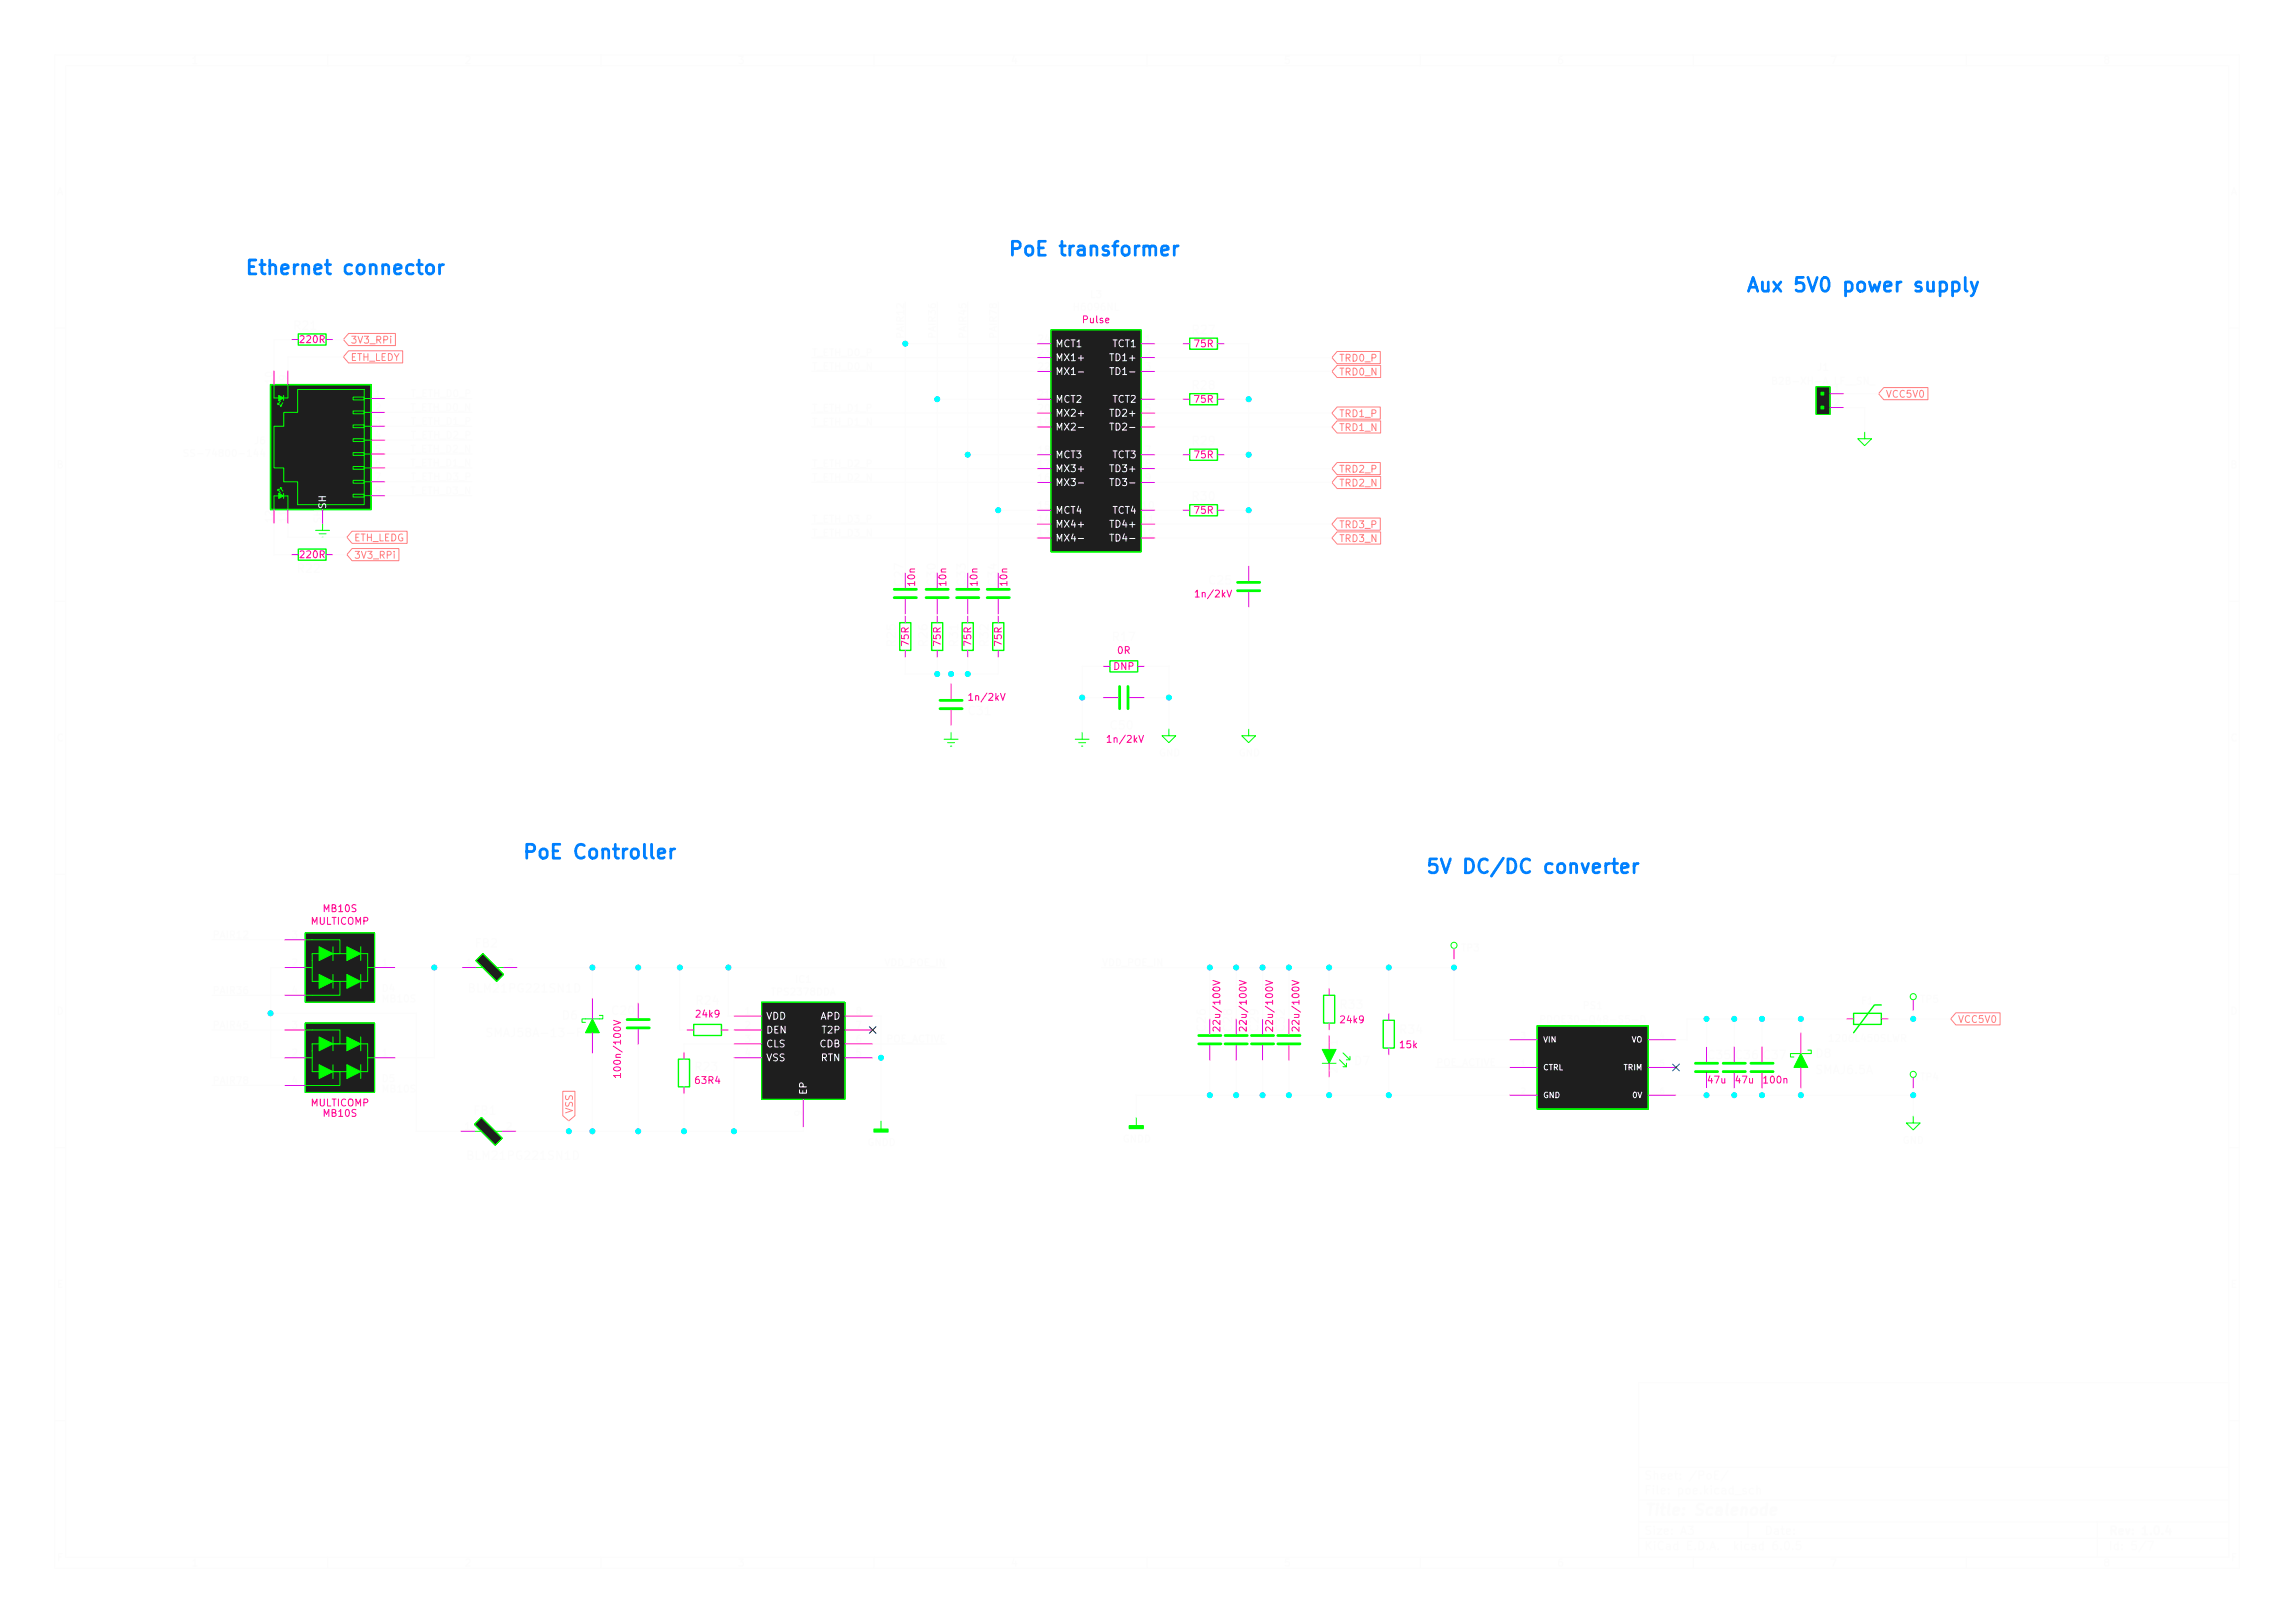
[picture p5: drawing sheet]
<svg xmlns="http://www.w3.org/2000/svg" width="420mm" height="297mm" viewBox="0 0 420 297" stroke-linecap="round" stroke-linejoin="round" font-family="sans-serif">
<defs><g id="words">
<g font-size="3.5" fill="#0080ff">
<text x="184.4" y="46.8">PoE transformer</text>
<text x="44.7" y="50.3">Ethernet connector</text>
<text x="319.5" y="53.4">Aux 5V0 power supply</text>
<text x="95.5" y="157.2">PoE Controller</text>
<text x="260.9" y="159.9">5V DC/DC converter</text>
</g>
<g font-size="2.1" fill="#fcfcfc">
<text x="165.4" y="107.1" transform="rotate(-90 165.4 107.1)">C27</text>
<text x="171.3" y="107.1" transform="rotate(-90 171.3 107.1)">C30</text>
<text x="182.5" y="107.1" transform="rotate(-90 182.5 107.1)">C34</text>
</g>
<g font-size="1.8" fill="#ff0084">
<text x="198.3" y="59.1">Pulse</text>
<text x="55" y="62.8">220R</text>
<text x="218.7" y="63.5">75R</text>
<text x="218.7" y="73.7">75R</text>
<text x="218.7" y="83.9">75R</text>
<text x="218.7" y="94">75R</text>
<text x="55" y="102.1">220R</text>
<text x="167.5" y="107.1" transform="rotate(-90 167.5 107.1)">10n</text>
<text x="173.2" y="107.1" transform="rotate(-90 173.2 107.1)">10n</text>
<text x="178.9" y="107.1" transform="rotate(-90 178.9 107.1)">10n</text>
<text x="184.4" y="107.1" transform="rotate(-90 184.4 107.1)">10n</text>
<text x="219.2" y="109.3">1n/2kV</text>
<text x="166.4" y="118.1" transform="rotate(-90 166.4 118.1)">75R</text>
<text x="172.2" y="118.1" transform="rotate(-90 172.2 118.1)">75R</text>
<text x="177.8" y="118.1" transform="rotate(-90 177.8 118.1)">75R</text>
<text x="183.4" y="118.1" transform="rotate(-90 183.4 118.1)">75R</text>
<text x="204.6" y="119.7">0R</text>
<text x="203.9" y="122.6">DNP</text>
<text x="177.8" y="128.2">1n/2kV</text>
<text x="203.1" y="135.9">1n/2kV</text>
<text x="59.3" y="166.9">MB10S</text>
<text x="56.9" y="169.2">MULTICOMP</text>
<text x="127.6" y="186.2">24k9</text>
<text x="223.4" y="188" transform="rotate(-90 223.4 188)">22u/100V</text>
<text x="228.2" y="188" transform="rotate(-90 228.2 188)">22u/100V</text>
<text x="233" y="188" transform="rotate(-90 233 188)">22u/100V</text>
<text x="237.9" y="188" transform="rotate(-90 237.9 188)">22u/100V</text>
<text x="245.6" y="187.3">24k9</text>
<text x="256.4" y="191.8">15k</text>
<text x="113.7" y="196.4" transform="rotate(-90 113.7 196.4)">100n/100V</text>
<text x="56.9" y="202.5">MULTICOMP</text>
<text x="127.4" y="198.4">63R4</text>
<text x="312.8" y="198.3">47u</text>
<text x="317.8" y="198.3">47u</text>
<text x="323" y="198.3">100n</text>
<text x="59.3" y="204.4">MB10S</text>
</g>
<g font-size="1.8" fill="#ff8080">
<text x="64.1" y="62.9">3V3_RPi</text>
<text x="64.1" y="66">ETH_LEDY</text>
<text x="245.1" y="68.7">TRD0_N</text>
<text x="245.1" y="66.2">TRD0_P</text>
<text x="245.1" y="76.3">TRD1_P</text>
<text x="345.2" y="72.8">VCC5V0</text>
<text x="245.1" y="78.9">TRD1_N</text>
<text x="245.1" y="86.5">TRD2_P</text>
<text x="245.1" y="89">TRD2_N</text>
<text x="64.8" y="99.1">ETH_LEDG</text>
<text x="245.1" y="99.2">TRD3_N</text>
<text x="245.1" y="96.6">TRD3_P</text>
<text x="64.8" y="102.2">3V3_RPi</text>
<text x="358.4" y="187.2">VCC5V0</text>
<text x="104.9" y="203.9" transform="rotate(-90 104.9 203.9)">VSS</text>
</g>
<g font-size="1.8" fill="#fcfcfc">
<text x="190.2" y="65.2">23</text>
<text x="190.2" y="62.6">24</text>
<text x="193.2" y="63.5">MCT1</text>
<text x="203.7" y="63.5">TCT1</text>
<text x="209.7" y="62.6">1</text>
<text x="209.7" y="65.2">2</text>
<text x="49.9" y="70.1" transform="rotate(-90 49.9 70.1)">10</text>
<text x="52.5" y="69.6" transform="rotate(-90 52.5 69.6)">9</text>
<text x="193.2" y="68.6">MX1-</text>
<text x="193.2" y="66.1">MX1+</text>
<text x="203.8" y="66.1">TD1+</text>
<text x="204.2" y="68.6">TD1-</text>
<text x="209.7" y="67.7">3</text>
<text x="325.3" y="70.4">B2B-XH-A_LF__SN_</text>
<text x="335.8" y="71.8">1</text>
<text x="68.7" y="77.8">3</text>
<text x="190.2" y="77.9">19</text>
<text x="190.2" y="75.3">20</text>
<text x="190.2" y="72.8">21</text>
<text x="193.2" y="76.2">MX2+</text>
<text x="193.2" y="73.7">MCT2</text>
<text x="203.7" y="73.7">TCT2</text>
<text x="203.8" y="76.2">TD2+</text>
<text x="209.7" y="72.8">4</text>
<text x="209.7" y="75.3">5</text>
<text x="209.7" y="77.9">6</text>
<text x="335.8" y="74.3">2</text>
<text x="68.7" y="80.3">4</text>
<text x="68.7" y="82.8">5</text>
<text x="190.2" y="83">18</text>
<text x="193.2" y="83.9">MCT3</text>
<text x="193.2" y="78.8">MX2-</text>
<text x="203.7" y="83.9">TCT3</text>
<text x="204.2" y="78.8">TD2-</text>
<text x="209.7" y="83">7</text>
<text x="68.7" y="85.4">6</text>
<text x="68.7" y="87.9">7</text>
<text x="190.2" y="88">16</text>
<text x="190.2" y="85.5">17</text>
<text x="193.2" y="88.9">MX3-</text>
<text x="193.2" y="86.4">MX3+</text>
<text x="203.8" y="86.4">TD3+</text>
<text x="204.2" y="88.9">TD3-</text>
<text x="209.7" y="85.5">8</text>
<text x="209.7" y="88">9</text>
<text x="49.9" y="95.5" transform="rotate(-90 49.9 95.5)">12</text>
<text x="52.5" y="95.5" transform="rotate(-90 52.5 95.5)">11</text>
<text x="58.8" y="95.8" transform="rotate(-90 58.8 95.8)">SH</text>
<text x="59.7" y="93.2" transform="rotate(-90 59.7 93.2)">SH</text>
<text x="68.7" y="90.5">8</text>
<text x="190.2" y="95.7">14</text>
<text x="190.2" y="93.1">15</text>
<text x="193.2" y="94">MCT4</text>
<text x="203.7" y="94">TCT4</text>
<text x="209.2" y="93.1">10</text>
<text x="209.2" y="95.7">11</text>
<text x="190.2" y="98.2">13</text>
<text x="193.2" y="99.1">MX4-</text>
<text x="193.2" y="96.6">MX4+</text>
<text x="203.8" y="96.6">TD4+</text>
<text x="204.2" y="99.1">TD4-</text>
<text x="209.2" y="98.2">12</text>
<text x="53.5" y="171.7">3</text>
<text x="53.5" y="181.9">4</text>
<text x="136.4" y="185.7">1</text>
<text x="156.7" y="185.7">8</text>
<text x="53.5" y="188.3">3</text>
<text x="136.4" y="188.3">2</text>
<text x="136.4" y="190.8">3</text>
<text x="140.2" y="186.6">VDD</text>
<text x="140.2" y="189.1">DEN</text>
<text x="140.2" y="191.7">CLS</text>
<text x="150.1" y="191.7">CDB</text>
<text x="150.2" y="186.6">APD</text>
<text x="150.7" y="189.1">T2P</text>
<text x="156.7" y="190.8">6</text>
<text x="156.7" y="188.3">7</text>
<text x="244.9" y="191.3" transform="rotate(-90 244.9 191.3)">1</text>
<text x="335.3" y="190.7">1206L450SLWR</text>
<text x="53.5" y="193.3">2</text>
<text x="70" y="193.3">1</text>
<text x="136.4" y="193.3">4</text>
<text x="140.2" y="194.2">VSS</text>
<text x="150.3" y="194.2">RTN</text>
<text x="156.7" y="193.3">5</text>
<text x="244.9" y="196.4" transform="rotate(-90 244.9 196.4)">2</text>
<text x="147.7" y="200.4" transform="rotate(-90 147.7 200.4)">EP</text>
<text x="85.1" y="206.8">1</text>
<text x="92.7" y="206.8">2</text>
<text x="146.8" y="204.2" transform="rotate(-90 146.8 204.2)">9</text>
</g>
<g font-size="1.4" fill="#fcfcfc">
<text x="278.5" y="190">3</text>
<text x="282.4" y="190.8">VIN</text>
<text x="298.7" y="190.8">VO</text>
<text x="282.4" y="195.9">CTRL</text>
<text x="297.3" y="195.9">TRIM</text>
<text x="278.5" y="200.2">2</text>
<text x="282.4" y="201">GND</text>
<text x="299" y="201">0V</text>
<text x="303.9" y="200.2">6</text>
</g>
</g></defs>
<g fill="none" stroke="#fcfcfc" stroke-width=".18">
<path d="M10 10h400v277h-400zM12 12h396v273h-396zM35.3 10.7l.4-.4v1.3M35.3 11.6h.8M60 10v2M85.3 10.4l.5-.1 .3 .4-.8 .9h.8M110 10v2M135.3 10.3h.8l-.5 .5 .4 .1v.6l-.2 .1-.5-.1M160 10v2M185.6 10.3l-.3 .9h.8M185.9 10.8v.8M210 10v2"/>
<path d="M236 10.3h-.6l-.1 .6 .2-.1 .4 .1 .2 .2-.1 .4-.2 .1-.5-.1M260 10v2M285.9 10.3l-.3 .1a.87 .87 0 0 0 0 1.2l.4-.1 .1-.4-.3-.3h-.2l-.3 .3M310 10v2M335.3 10.3h.8l-.5 1.3M360 10v2M385.6 10.9l-.3-.3 .1-.2 .2-.1 .3 .1 .2 .2-.1 .2-.6 .1-.1 .2v.3l.3 .2h.3l.2-.2v-.3l-.3-.2M10.6 35.6l.4-1.3 .4 1.3M10.7 35.3h.6M408.6 35.6l.4-1.3 .4 1.3M408.7 35.3h.6M54 59.6l.8-.1 .1-.2-.1-.4-.2-.1h-.6v1.5"/>
<path d="M54.4 59.6l.5 .7M55.5 58.9l.6-.1 .2 .1 .1 .3-1 1.1h1M56.9 59.2l.5-.4v1.5M164.1 59.3h1.3M164.8 58.7l-.1-.6-.1-.1-.3 .1-.2 .6h1.3M165.1 59.9v.6M165.4 59.8l-1.3 .4 1.3 .4M165.4 57.2h-1.3l.4 .3M165.4 55.6v.8l-.9-.8-.4 .2 .2 .5M165.4 58l-.6 .4M165.4 56.8v.7M165.7 55.3v49.5"/>
<path d="M170 57.6v-.8l.5 .4 .1-.3h.5l.2 .2-.2 .5M170 55.7v.4a.86 .86 0 0 0 1.3 0l-.2-.4-.4-.1-.2 .2v.3l.2 .2M170 59.3h1.3M170.7 58.7l-.1-.6-.2-.1-.3 .1-.1 .6h1.3M170.9 59.9v.6M171.3 59.8l-1.3 .4 1.3 .4M171.3 58l-.6 .4M171.6 55.3v49.5M175.6 55.7v.6h.6l-.1-.2v-.4l.2-.1 .4 .1 .1 .1-.1 .5M175.6 59.3h1.2M176 56.9h.8M176.2 58.7v-.6l-.2-.1-.3 .1-.1 .6h1.2"/>
<path d="M176.4 56.7v.8l-.9-.3M176.5 59.9v.6M176.8 59.8l-1.2 .4 1.2 .4M176.8 58l-.6 .4M177.2 55.3v49.5M181.2 59.3h1.2M181.7 55.8l.2-.2 .4 .1 .1 .1-.1 .5h-.4l-.1-.1-.2-.5h-.4v.4l.1 .2h.2l.2-.2M181.8 58.7v-.6l-.2-.1-.3 .1-.1 .6h1.2M182.1 59.9v.6M182.4 59.8l-1.2 .4 1.2 .4M182.4 57.3l-1.2-.6v.9M182.4 58l-.6 .4"/>
<path d="M182.8 55.3v49.5M196.7 55.5v1.3M196.7 56.1h.7M197.4 55.5v1.3M198.6 55.5l-.4 .1a.86 .86 0 0 0 0 1.2l.4-.2 .1-.4-.2-.2h-.4l-.1 .2M199.3 55.6l.2-.1a.68 .68 0 0 1 .4 .6 .68 .68 0 0 1-.4 .7l-.3-.5zM199.8 53.2v1.3h.6M200.8 53.2h.7l-.4 .5 .4 .1v.5l-.2 .2-.5-.2M201.1 56l-.2 .3-.4-.1-.1-.2v-.3l.2-.2h.3l.2 .2a.84 .84 0 0 1-.3 1.1h-.3M202.2 55.5l-.4 .1a.85 .85 0 0 0 0 1.2l.5-.2v-.4l-.2-.2h-.4l-.1 .2M203.6 55.5v1.3l-.7-1.3v1.3M204.2 55.5v1.3h.6"/>
<path d="M219.9 59.7l.6-.2 .2 .2 .1 .3-.9 1.1h.9M221.3 59.5h1l-.6 1.6M10 60h2M47.2 80l-.1 1-.4 .2M48.3 80h-.3a.86 .86 0 0 0 0 1.2l.4-.1v-.4l-.2-.3-.4 .1-.1 .2M53.3 62.1h-3.1v5.8M56.9 60.3h.9M61 62.1h1.9M62.9 65.3h-10.2v2.6M68.9 71.7l.3-.3v1.2M68.9 74l.4-.1 .3 .4-.8 .9h.8M68.9 72.6h.7"/>
<path d="M70.5 78h15.9M70.5 75.5h15.9M70.5 72.9h15.9M75.3 73.9h.7M75.3 79h.8M75.3 76.4h.8M75.3 71.3h.8M75.6 73.9v1.3M75.7 71.3v1.3M75.7 76.4v1.3M75.7 79v1.2M76.1 75.3h1"/>
<path d="M76.2 77.8h1M76.2 72.7h1M77.4 74.5h.4M77.5 79.6h.4M77.5 77h.4M77.5 71.9h.4M78 73.9h-.6v1.3h.6M78.1 79h-.6v1.2h.6M78.1 76.4h-.6v1.3h.6M78.1 71.3h-.6v1.3h.6M78.4 73.9h.7M78.4 79h.7"/>
<path d="M78.4 76.4h.7M78.4 71.3h.7M78.7 73.9v1.3M78.8 71.3v1.3M78.8 76.4v1.3M78.8 79v1.2M79.5 73.9v1.3M79.5 74.5h.7M79.6 79.6h.7M79.6 71.3v1.3M79.6 76.4v1.3M79.6 79v1.2"/>
<path d="M79.6 77h.7M79.6 71.9h.7M80.2 73.9v1.3M80.3 71.3v1.3M80.3 76.4v1.3M80.3 79v1.2M80.5 75.3h1M80.6 77.8h1M80.6 72.7h1M81.8 73.9a.64 .64 0 0 1 .7 .6 .64 .64 0 0 1-.7 .7zM81.9 79a.64 .64 0 0 1 .7 .6 .64 .64 0 0 1-.7 .6zM81.9 76.4a.64 .64 0 0 1 .7 .7 .64 .64 0 0 1-.7 .6z"/>
<path d="M81.9 71.3a.64 .64 0 0 1 .7 .7 .64 .64 0 0 1-.7 .6zM83.1 79.1l.5-.1 .2 .3-.8 .9h.8M83.1 76.8l.3-.4v1.3M83.1 77.7h.7M83.1 74l.2-.1a.68 .68 0 0 1 .5 .6 .68 .68 0 0 1-.5 .7l-.3-.5zM83.2 71.5l.2-.2a.68 .68 0 0 1 .4 .7 .68 .68 0 0 1-.4 .6l-.3-.5zM84 75.3h1M84 77.8h1M84 72.7h1M85.3 79.6h.6l.1-.2v-.3l-.7-.1v1.2M85.3 77.1l.6-.1 .1-.2v-.3l-.7-.1v1.3M85.3 72l.6-.1 .1-.1v-.3l-.7-.2v1.3"/>
<path d="M86 73.9v1.3l-.7-1.3v1.3M148.6 78.1h41.3M148.6 65.4h41.3M148.6 68h41.3M148.6 75.6h41.3M148.8 74h.7M148.8 76.6h.7M148.8 63.9h.7M148.8 66.4h.7M149.2 63.9v1.2M149.2 66.4v1.3M149.2 74v1.3"/>
<path d="M149.2 76.6v1.2M149.6 67.8h1M149.6 75.4h1M149.6 77.9h1M149.6 65.2h1M150.9 74.6h.4M150.9 77.2h.4M150.9 64.5h.4M150.9 67h.4M151.5 74h-.6v1.3h.6M151.5 76.6h-.6v1.2h.6M151.5 63.9h-.6v1.2h.6"/>
<path d="M151.5 66.4h-.6v1.3h.6M151.9 74h.7M151.9 76.6h.7M151.9 63.9h.7M151.9 66.4h.7M152.2 63.9v1.2M152.2 66.4v1.3M152.2 74v1.3M152.2 76.6v1.2M153 63.9v1.2M153 66.4v1.3M153 74v1.3"/>
<path d="M153 76.6v1.2M153 74.6h.7M153 77.2h.7M153 64.5h.7M153 67h.7M153.7 63.9v1.2M153.7 66.4v1.3M153.7 74v1.3M153.7 76.6v1.2M154 67.8h1M154 75.4h1M154 77.9h1"/>
<path d="M154 65.2h1M155.3 74a.64 .64 0 0 1 .8 .6 .64 .64 0 0 1-.8 .7zM155.3 76.6a.64 .64 0 0 1 .8 .6 .64 .64 0 0 1-.8 .6zM155.3 63.9a.64 .64 0 0 1 .8 .6 .64 .64 0 0 1-.8 .6zM155.3 66.4a.64 .64 0 0 1 .8 .6 .64 .64 0 0 1-.8 .7zM156.5 74.4l.4-.4v1.3M156.5 76.9l.4-.3v1.2M156.5 77.8h.8M156.5 75.3h.8M156.6 64l.2-.1a.68 .68 0 0 1 .5 .6 .68 .68 0 0 1-.5 .6l-.3-.5zM156.6 66.5l.2-.1a.68 .68 0 0 1 .5 .6 .68 .68 0 0 1-.5 .7l-.3-.5zM157.5 67.8h1"/>
<path d="M157.5 75.4h1M157.5 77.9h1M157.5 65.2h1M158.8 74.7l.6-.1 .1-.2-.1-.3-.6-.1v1.3M158.8 64.5h.6l.1-.2-.1-.3-.6-.1v1.2M159.5 76.6v1.2l-.7-1.2v1.2M159.5 66.4v1.3l-.7-1.3v1.3M164.8 61.7l-.1-.6-.1-.1h-.3l-.2 .7h1.3M165.7 62.9h24.2M170.7 61.7l-.1-.6-.2-.1h-.3l-.1 .7h1.3M171.6 73.1h18.3M176.2 61.7v-.6l-.2-.1h-.3l-.1 .7h1.2"/>
<path d="M181.8 61.7v-.6l-.2-.1h-.3l-.1 .7h1.2M190.2 66.5l.5-.1 .2 .4-.8 .9h.8M191.4 66.5l.5-.1 .2 .4-.8 .9h.8M197.4 78.2h1M197.4 68.1h1M203.2 64.7h.7M203.2 67.3h.7M203.2 74.9h.7M203.2 77.4h.7M203.5 67.3v1.3M203.5 77.4v1.3M211.5 62.9h5"/>
<path d="M211.5 78.1h32.3M211.5 65.4h32.3M211.5 73.1h5M211.5 68h32.3M211.5 75.6h32.3M218.5 70.5l.7-.1 .2-.2-.1-.4-.2-.1h-.6v1.5M218.5 60.3h.7l.2-.3-.1-.3-.2-.2h-.6v1.6M218.9 70.5l.5 .7M218.9 60.3l.5 .8M219.9 80l.6-.2 .2 .2 .1 .3-.9 1.1h.9M219.9 69.8l.6-.1 .2 .1 .1 .3-.9 1.1h.9M221.7 70.3l-.3-.2 .1-.3 .2-.1 .4 .1 .2 .2-.1 .2-.7 .2-.1 .2 .1 .5 .2 .1h.3l.3-.3v-.3l-.3-.3"/>
<path d="M224.2 62.9h4.4v40.6M224.2 73.1h4.4M324.5 69.6h.6l.1-.2-.1-.2-.6-.2v1.3h.5l.2-.1 .1-.3-.3-.3M333.3 66.5v1.1l-.5 .2M333.9 66.9l.3-.4v1.3M333.9 67.8h.7M337.6 74.6h3.8v4.4M337.6 72h6.3M342.3 70.4h1M408 60h2M10.7 84.9h.5l.1-.2v-.3l-.6-.1v1.3h.5l.1-.1 .1-.3-.3-.3M34.4 82.3h-.5l-.1 .1v.4l.5 .2 .1 .3-.2 .2h-.5"/>
<path d="M35.6 82.3h-.5l-.1 .1v.4l.5 .2 .1 .3-.2 .2h-.5M36.2 83.1h.9M37.6 82.3h.9l-.6 1.2M39.2 82.2l-.3 .9h.8M39.5 82.7v.8M40.3 82.8l-.2-.2 .1-.2 .1-.1h.4l.1 .4-.6 .2-.1 .2 .1 .3 .1 .1h.4l.1-.2v-.4l-.2-.1M41.4 82.4l.2-.1a.68 .68 0 0 1 .5 .6 .68 .68 0 0 1-.5 .6l-.3-.4zM42.6 82.4l.2-.1a.68 .68 0 0 1 .5 .6 .68 .68 0 0 1-.5 .6l-.3-.4zM43.8 83.1h1M45.3 82.6l.4-.3v1.2M45.3 83.5h.7M46.8 82.2l-.3 .9h.8"/>
<path d="M47.1 82.7v.8M48 82.2l-.3 .9h.8M48.3 82.7v.8M50.2 95.8v5.7h3.1M52.7 95.8v2.5h10.8M70.5 85.6h15.9M70.5 90.7h15.9M70.5 83.1h15.9M70.5 88.2h15.9M70.5 80.6h15.9M75.3 81.5h.7M75.3 84h.7"/>
<path d="M75.3 89.1h.7M75.3 86.6h.8M75.6 81.5v1.3M75.6 84v1.3M75.6 89.1v1.3M75.7 86.6v1.3M76.1 82.9h1M76.1 85.4h1M76.1 90.5h1M76.2 80.4h1M76.2 88h1M77.4 82.1h.4"/>
<path d="M77.4 84.6h.4M77.4 89.7h.4M77.5 87.2h.4M78 81.5h-.6v1.3h.6M78 84h-.6v1.3h.6M78 89.1h-.6v1.3h.6M78.1 86.6h-.6v1.3h.6M78.4 81.5h.7M78.4 84h.7M78.4 89.1h.7M78.4 86.6h.7M78.7 81.5v1.3"/>
<path d="M78.7 84v1.3M78.7 89.1v1.3M78.8 86.6v1.3M79.5 82.1h.7M79.5 81.5v1.3M79.5 84v1.3M79.5 89.1v1.3M79.5 84.6h.7M79.5 89.7h.7M79.6 86.6v1.3M79.6 87.2h.7M80.2 81.5v1.3"/>
<path d="M80.2 84v1.3M80.2 89.1v1.3M80.3 86.6v1.3M80.5 82.9h1M80.5 85.4h1M80.5 90.5h1M80.6 80.4h1M80.6 88h1M81.8 81.5a.64 .64 0 0 1 .7 .6 .64 .64 0 0 1-.7 .7zM81.8 84a.64 .64 0 0 1 .7 .7 .64 .64 0 0 1-.7 .6zM81.8 89.1a.64 .64 0 0 1 .7 .7 .64 .64 0 0 1-.7 .6zM81.9 86.6a.64 .64 0 0 1 .7 .6 .64 .64 0 0 1-.7 .7z"/>
<path d="M83 89.1h.7l-.4 .5 .4 .1v.6l-.2 .1-.5-.1M83 81.6l.5-.1 .2 .4-.7 .9h.7M83 84.4l.4-.4v1.3M83 86.6h.8l-.4 .5 .3 .1v.5l-.1 .2-.6-.2M83 85.3h.7M84 82.9h1M84 85.4h1M84 90.5h1M84 80.4h1M84 88h1M85.3 87.2h.6l.1-.2v-.3l-.7-.1v1.3M86 81.5v1.3l-.7-1.3v1.3"/>
<path d="M86 84v1.3l-.7-1.3v1.3M86 89.1v1.3l-.7-1.3v1.3M148.6 88.3h41.3M148.6 98.5h41.3M148.6 85.8h41.3M148.6 95.9h41.3M148.8 96.9h.7M148.8 86.7h.7M148.8 84.2h.7M148.8 94.3h.7M149.2 84.2v1.2M149.2 86.7v1.3"/>
<path d="M149.2 94.3v1.3M149.2 96.9v1.2M149.6 98.3h1M149.6 88.1h1M149.6 85.6h1M149.6 95.7h1M150.9 97.5h.4M150.9 87.3h.4M150.9 84.8h.4M150.9 94.9h.4M151.5 96.9h-.6v1.2h.6M151.5 86.7h-.6v1.3h.6"/>
<path d="M151.5 84.2h-.6v1.2h.6M151.5 94.3h-.6v1.3h.6M151.9 96.9h.7M151.9 86.7h.7M151.9 84.2h.7M151.9 94.3h.7M152.2 84.2v1.2M152.2 86.7v1.3M152.2 94.3v1.3M152.2 96.9v1.2M153 97.5h.7M153 84.2v1.2"/>
<path d="M153 86.7v1.3M153 94.3v1.3M153 96.9v1.2M153 87.3h.7M153 84.8h.7M153 94.9h.7M153.7 84.2v1.2M153.7 86.7v1.3M153.7 94.3v1.3M153.7 96.9v1.2M154 98.3h1M154 88.1h1"/>
<path d="M154 85.6h1M154 95.7h1M155.3 96.9a.64 .64 0 0 1 .8 .6 .64 .64 0 0 1-.8 .6zM155.3 86.7a.64 .64 0 0 1 .8 .6 .64 .64 0 0 1-.8 .7zM155.3 84.2a.64 .64 0 0 1 .8 .6 .64 .64 0 0 1-.8 .6zM155.3 94.3a.64 .64 0 0 1 .8 .7 .64 .64 0 0 1-.8 .6zM156.5 96.9h.8l-.5 .5 .4 .1v.5l-.2 .1-.5-.1M156.5 94.3h.8l-.5 .5 .4 .1v.6l-.2 .1-.5-.1M156.5 86.8l.5-.1 .3 .4-.8 .9h.8M156.5 84.3l.5-.1 .3 .3-.8 .9h.8M157.5 98.3h1M157.5 88.1h1"/>
<path d="M157.5 85.6h1M157.5 95.7h1M158.8 84.8h.6l.1-.2-.1-.3-.6-.1v1.2M158.8 95l.6-.1 .1-.1-.1-.3-.6-.2v1.3M159.5 96.9v1.2l-.7-1.2v1.2M159.5 86.7v1.3l-.7-1.3v1.3M177.2 83.2h12.7M182.8 93.4h7.1M197.4 98.6h1M197.4 88.4h1M203.2 95.2h.7M203.2 97.8h.7"/>
<path d="M203.2 85.1h.7M203.2 87.6h.7M203.5 87.6v1.3M203.5 97.8v1.2M211.5 83.2h5M211.5 93.4h5M211.5 88.3h32.3M211.5 98.5h32.3M211.5 85.8h32.3M211.5 95.9h32.3M218.5 90.8l.7-.1 .2-.2-.1-.3-.2-.2h-.6v1.5M218.5 80.6h.7l.2-.2-.1-.4-.2-.2h-.6v1.6"/>
<path d="M218.9 90.8l.5 .7M218.9 80.6l.5 .8M219.9 90h.9l-.5 .6 .4 .1v.7l-.2 .1h-.4l-.2-.1M221.5 90.2l.3-.2a.81 .81 0 0 1 .5 .8 .81 .81 0 0 1-.5 .7l-.3-.1-.1-.4zM222.3 80.5l-.3 .3-.5-.1-.1-.2 .1-.6 .5-.1 .2 .2a1.01 1.01 0 0 1-.4 1.4h-.3M224.2 83.2h4.4M224.2 93.4h4.4M408.6 84.9h.6l.1-.2v-.3l-.7-.1v1.3h.5l.2-.1 .1-.3-.3-.3M10 110h2M54.7 104l.7-.1 .1-.2v-.3l-.3-.2h-.5v1.5M55 104l.5 .7M56.1 103.4l.6-.2 .2 .2 .1 .3-1 1h1"/>
<path d="M57.6 103.4l.5-.2 .3 .2v.3l-.9 1h.9M61 101.5h2.5M162.4 114.4v.7l.7 .1-.2-.2 .1-.5 .2-.2 .5 .1 .2 .2-.2 .6M163.2 118.1l-.1-.7-.2-.2-.4 .1-.1 .2v.6h1.5M163.9 115.8v.9l-1.1-.9-.3 .1-.1 .2 .1 .6M163.9 117.2l-.7 .6M165.7 112.4v.3M168.2 114.5a.6 .6 0 0 0 .7 .7h.5l.3-.1v-.5l-.1-.2-.5-.1-.2 .2-.1 .4 .3 .3M169 118.1l-.1-.7-.2-.2-.4 .1-.1 .2v.6h1.5M169.7 115.8v.9l-1.1-.9-.3 .1-.1 .2 .1 .6M169.7 117.2l-.7 .6M171.6 112.4v.3"/>
<path d="M173.8 116.7v-.9l.6 .5 .1-.4h.7l.1 .2v.4l-.1 .2M174.6 118.1l-.1-.7-.2-.2-.4 .1-.1 .2v.6h1.5M175.2 105.6v-.9l.6 .5 .1-.4h.7l.1 .2v.4l-.1 .2M175.2 104.2v-1l.6 .6 .1-.5h.7l.1 .2v.5l-.1 .2M175.3 114.8h-1.5l.4 .4M175.3 117.2l-.7 .6M175.3 114.3v.9M175.3 106.1a.61 .61 0 0 0 0 .8 .61 .61 0 0 0 .8 .2 .57 .57 0 0 0 .5-.3 .57 .57 0 0 0 0-.7M177.2 112.4v.3M179.4 116.7v-.9l.6 .5 .1-.4h.7l.1 .2v.4l-.1 .2M180.2 118.1l-.1-.7-.2-.2-.4 .1-.1 .2v.6h1.5M180.9 114.3v1l-1.1-1-.3 .1-.1 .2 .1 .6"/>
<path d="M180.9 117.2l-.7 .6M182.8 112.4v.3M203.9 116.5l.7-.1 .2-.2-.1-.3-.2-.2h-.6v1.5M204.3 116.5l.5 .7M205.3 116.1l.5-.4v1.5M205.3 117.2h.9M206.7 115.7h1l-.6 1.5M222.4 105.5a.61 .61 0 0 0-.8 0 .61 .61 0 0 0-.2 .7 .57 .57 0 0 0 .3 .6 .57 .57 0 0 0 .7 0M223 105.5l.6-.1 .2 .1v.3l-.9 1.1h.9M225.2 105.4h-.7l-.1 .7 .2-.1h.5l.2 .2-.1 .6-.2 .1-.6-.1M228.6 111.2v22.2M408 110h2"/>
<path d="M11.4 134.4a.62 .62 0 0 0-.9 .5 .62 .62 0 0 0 .7 .7l.2-.1M165.7 120.3v3.1h17.1v-3.1M171.6 120.3v3.1M174.1 123.4v1.7M174.1 132.8v1.2M177.2 120.3v3.1M178.4 129.4a.61 .61 0 0 0-.8 0 .61 .61 0 0 0-.2 .7 .57 .57 0 0 0 .3 .6 .57 .57 0 0 0 .7-.1M178.9 129.3h.9l-.5 .5 .4 .2v.6l-.2 .2h-.4l-.2-.2M180.4 129.7l.4-.4v1.5M180.4 130.8h.9M198.1 127.7h3.8M201.9 122h-3.8v12"/>
<path d="M204.4 132.1a.61 .61 0 0 0-.8 0 .61 .61 0 0 0-.2 .7 .57 .57 0 0 0 .3 .6 .57 .57 0 0 0 .7-.1M205.7 131.9h-.7l-.1 .7 .3-.1 .5 .1 .1 .2-.1 .5-.2 .1-.6-.1M206.5 132.1l.3-.2a.81 .81 0 0 1 .5 .8 .81 .81 0 0 1-.5 .7l-.3-.1-.1-.4zM209.5 127.7h4.5M209.5 122h4.5v11.4M213.2 137.1a.59 .59 0 0 0-.8 .6 .59 .59 0 0 0 .8 .6v-.5h-.2M214.5 137.1v1.3l-.7-1.3v1.3M215.1 137.1a.64 .64 0 0 1 .7 .6 .64 .64 0 0 1-.7 .7zM227.8 137.1a.59 .59 0 0 0-.8 .6 .59 .59 0 0 0 .8 .6v-.5h-.2M229.1 137.1v1.3l-.7-1.3v1.3M229.7 137.1a.64 .64 0 0 1 .7 .6 .64 .64 0 0 1-.7 .7zM409.4 134.4a.62 .62 0 0 0-.9 .5 .62 .62 0 0 0 .6 .7l.3-.1"/>
<path d="M10 160h2M38.9 172h13.2M39.2 171.1l.6-.1 .2-.2-.1-.3-.7-.1v1.3M40.3 171.7l.5-1.3 .4 1.3M40.5 171.3h.6M41.6 170.4v1.3M42.2 171.1l.6-.1 .1-.2v-.3l-.7-.1v1.3M42.5 171.1l.4 .6M43.4 170.8l.4-.4v1.3M43.4 171.7h.7M44.6 170.5l.5-.1 .2 .4-.7 .9h.7M52.1 177.1h-2.6v16.5h2.6"/>
<path d="M53.6 175.6l.5-.1 .2 .4-.7 .9h.7M70.1 175.9l.4-.4v1.3M70.1 176.8h.7M72.4 177.1h12.2M79.5 177.1v16.5h-7.1M85.5 175.9l.4-.4v1.3M85.5 176.8h.7M87.2 172.5h.6M88 171.8h-.8v1.5M88.6 172.5h.5l.2-.1 .1-.3-.2-.2-.6-.1v1.5h.5l.3-.3a.4 .4 0 0 0-.3-.5M90 171.9l.6-.1 .2 .1 .1 .3-1 1.1h1M93.1 175.6l.5-.1 .2 .4-.8 .9h.8"/>
<path d="M94.7 177.1h78.5M108.5 177.1v5.6M116.8 177.1v6.5M124.5 177.1v11.4h1.2M133.3 177.1v8.9h1.1M145.8 178.5v1.3M147.2 178.7a.6 .6 0 0 0-.9 .4 .6 .6 0 0 0 .6 .7l.3-.1M147.6 178.9l.4-.4v1.3M147.6 179.8h.8M162 175.5l.4 1.3 .5-1.3M163.3 175.5a.64 .64 0 0 1 .7 .6 .64 .64 0 0 1-.7 .7zM164.6 175.5a.64 .64 0 0 1 .7 .6 .64 .64 0 0 1-.7 .7z"/>
<path d="M165.5 176.9h1M166.8 176.1h.6l.1-.2v-.3l-.7-.1v1.3M168.1 175.7l.2-.2a.43 .43 0 0 1 .6 .4v.4a.42 .42 0 0 1-.5 .5 .42 .42 0 0 1-.4-.5zM169.4 176.1h.4M170 175.5h-.6v1.3h.6M170.2 176.9h1M171.5 175.5v1.3M172.8 175.5v1.3l-.7-1.3v1.3M201.7 177.1h64.5M201.9 175.5l.4 1.3 .4-1.3M203.1 175.5a.64 .64 0 0 1 .8 .6 .64 .64 0 0 1-.8 .7zM204.4 175.5a.64 .64 0 0 1 .7 .6 .64 .64 0 0 1-.7 .7z"/>
<path d="M205.4 176.9h.9M206.7 176.1h.6l.1-.2-.1-.3-.6-.1v1.3M207.9 175.7l.3-.2a.43 .43 0 0 1 .5 .4v.4a.42 .42 0 0 1-.4 .5 .42 .42 0 0 1-.4-.5zM209.3 176.1h.4M209.9 175.5h-.6v1.3h.6M210.1 176.9h1M211.4 175.5v1.3M212.7 175.5v1.3l-.7-1.3v1.3M221.5 177.1v9.4M226.3 177.1v9.4M231.1 177.1v9.4M236 177.1v9.4"/>
<path d="M243.3 177.1v3.8M254.3 177.1v8.4M266.2 175.6v14.7h10.2M267.6 172.8h.7M267.9 172.8v1.3M268.7 173.5l.6-.1 .2-.2-.1-.3-.7-.1v1.3M269.9 172.8h.8l-.5 .5 .4 .1v.5l-.2 .2-.5-.2M408 160h2M10.7 184.3a.66 .66 0 0 1 .7 .7 .66 .66 0 0 1-.7 .6zM38.9 188.5h13.2M38.9 182.2h13.2M38.9 198.7h13.2"/>
<path d="M39.2 197.7h.6l.2-.2-.1-.3-.7-.1v1.2M39.2 187.6l.6-.1 .2-.2-.1-.3-.7-.1v1.3M39.2 181.2h.6l.2-.2-.1-.3-.7-.1v1.2M40.3 198.3l.5-1.2 .4 1.2M40.3 188.2l.5-1.3 .4 1.3M40.3 181.8l.5-1.2 .4 1.2M40.5 198h.6M40.5 187.8h.6M40.5 181.5h.6M41.6 180.6v1.2M41.6 186.9v1.3M41.6 197.1v1.2"/>
<path d="M42.2 197.7h.6l.1-.2v-.3l-.7-.1v1.2M42.2 187.6l.6-.1 .1-.2v-.3l-.7-.1v1.3M42.2 181.2h.6l.1-.2v-.3l-.7-.1v1.2M42.5 197.7l.4 .6M42.5 187.6l.4 .6M42.5 181.2l.4 .6M43.4 197.1h.8l-.5 1.2M43.4 180.6h.7l-.4 .4 .4 .2v.5l-.2 .1-.5-.1M43.7 186.9l-.3 .9h.8M44 187.3v.9M44.9 197.6l-.3-.2 .1-.2 .2-.1h.3l.1 .4-.6 .2-.1 .2v.2l.3 .2h.2l.2-.2v-.4l-.2-.1M45.2 180.6h-.3a.86 .86 0 0 0 0 1.2l.4-.1v-.4l-.2-.3h-.2l-.3 .3"/>
<path d="M45.3 186.9h-.6l-.1 .6 .2-.1 .4 .1 .1 .1v.5l-.2 .1-.5-.1M49.5 185.5h26.7v21.5h8.1M53.9 197l-.3 .9h.8M54.2 197.5v.9M70.2 183.4v-1.3l.4 .9 .4-.9v1.3M70.2 199.9v-1.3l.4 .9 .4-.9v1.3M70.2 180.2a.64 .64 0 0 1 .7 .6 .64 .64 0 0 1-.7 .7zM70.2 196.7a.64 .64 0 0 1 .7 .6 .64 .64 0 0 1-.7 .7zM71.6 182.7l.5-.1 .2-.1-.1-.3-.6-.1v1.3h.5l.2-.2v-.3l-.3-.2M71.6 199.2l.5-.1 .2-.1-.1-.3-.6-.1v1.3h.5l.2-.1v-.3l-.3-.3M71.7 180.1l-.3 .9h.8M72 180.6v.9"/>
<path d="M72.1 196.7h-.6l-.1 .6 .2-.1h.4l.1 .2v.4l-.2 .2-.5-.2M72.8 182.5l.4-.4v1.3M72.8 199l.4-.4v1.3M72.8 183.4h.7M72.8 199.9h.7M74.1 182.2l.2-.1a.68 .68 0 0 1 .5 .6 .68 .68 0 0 1-.5 .7l-.3-.5zM74.1 198.7l.2-.1a.68 .68 0 0 1 .5 .6 .68 .68 0 0 1-.5 .7l-.3-.5zM76 182.2l-.5-.1-.2 .1v.4l.5 .2 .2 .3-.3 .3-.5-.1M76 198.7l-.5-.1-.2 .1v.4l.5 .2 .2 .3-.3 .3-.5-.1M86 180.8l.6-.1 .2-.2-.2-.4h-.6v1.5h.5l.3-.3a.4 .4 0 0 0-.3-.5M87.5 180.1v1.5h.7M88.7 181.6v-1.5l.5 1 .5-1v1.5"/>
<path d="M90 188.3l-.6-.1-.2 .1v.5l.7 .2 .1 .4-.3 .3-.5-.1M90.4 180.2l.6-.1 .2 .1 .1 .3-1 1.1h1M90.7 189.7v-1.5l.5 1.1 .5-1.1v1.5M91.8 180.5l.5-.4v1.5M91.8 181.6h.9M92.2 189.7l.5-1.5 .5 1.5M92.4 189.3h.7M93.4 180.8h.7l.1-.2v-.4l-.3-.1h-.5v1.5M94.2 188.2v1.1a.49 .49 0 0 1-.6 .4M95.6 188.2h-.7l-.1 .7 .2-.1h.5l.2 .2-.1 .6-.2 .1-.6-.1M95.7 180.1a.75 .75 0 0 0-.9 .6 .75 .75 0 0 0 .5 .9l.5-.2v-.5h-.3M96.3 180.2l.6-.1 .2 .1 .1 .3-.9 1.1h.9"/>
<path d="M96.6 188.8l-.3-.3v-.2l.3-.1 .4 .1 .1 .2v.2l-.7 .2-.1 .2v.5l.3 .1 .4-.1 .1-.2v-.3l-.2-.3M97.6 189.7l.5-1.5 .5 1.5M97.7 189.3h.7M97.8 180.2l.6-.1 .2 .1 .1 .3-1 1.1h1M99.1 189.1h1.2M99.2 180.5l.5-.4v1.5M99.2 181.6h.9M100.9 188.6l.5-.4v1.5M100.9 189.7h.9M101.6 180.1h-.6l-.2 .1v.4l.6 .3 .2 .4-.3 .3-.6-.1M102.3 188.2h.9l-.5 .6 .5 .1v.7l-.3 .1h-.4l-.2-.1M103.1 180.1v1.5l-.9-1.5v1.5"/>
<path d="M103.2 185a.77 .77 0 0 1 .9 .8 .77 .77 0 0 1-.9 .7zM103.7 180.5l.5-.4v1.5M103.7 181.6h.9M103.9 189.1h1.2M105.3 180.1a.77 .77 0 0 1 .8 .7 .77 .77 0 0 1-.8 .8zM105.4 185a.6 .6 0 0 0-.7 .7v.5l.1 .3h.4l.3-.1v-.5l-.1-.2-.5-.1-.2 .3M105.8 188.9h.5M106.5 188.2h-.7v1.5M108.5 192.8v14.2M113.1 184.3a.61 .61 0 0 0-.8 0 .61 .61 0 0 0-.2 .7 .57 .57 0 0 0 .3 .6 .57 .57 0 0 0 .7-.1M113.7 184.3l.6-.2 .2 .2v.2l-.9 1.1h.9M115.3 184.3l.2-.2a.81 .81 0 0 1 .5 .8 .81 .81 0 0 1-.5 .7l-.2-.1-.2-.4z"/>
<path d="M116.8 191.2v15.8M127.5 195.2l.7-.1 .1-.2v-.4l-.3-.1h-.5v1.5M127.7 183.1l.7-.1 .2-.2-.1-.4-.2-.1h-.6v1.5M127.8 195.2l.5 .7M128.1 183.1l.5 .7M128.9 194.5l.6-.1 .2 .1 .1 .3-1 1.1h1M129.1 182.4l.6-.1 .2 .1 .1 .3-.9 1.1h.9M130.3 194.4h.9l-.5 .6 .5 .1v.7l-.3 .1h-.4l-.2-.1M131 182.2l-.4 1.1h.9M131.3 182.8v1M133.3 188.5h1.1M134.4 193.6v13.4"/>
<path d="M134.4 191h-9.2v1.6M141.2 180.8h.8M141.6 180.8v1.3M142.4 181.5h.6l.1-.2-.1-.3-.6-.2v1.3M144.3 180.9l-.5-.1-.2 .2v.3l.6 .3 .1 .3-.2 .2h-.5M144.8 181l.5-.2 .2 .4-.8 .9h.8M145.9 180.8h.8l-.4 .5 .4 .2v.5l-.2 .1-.6-.1M147.2 180.8h.8l-.5 1.3M148.7 181.4l-.3-.2 .1-.2 .2-.2 .3 .1 .1 .4-.6 .2-.1 .1v.3l.3 .2h.2l.3-.2-.1-.4-.2-.1M149.7 180.8a.64 .64 0 0 1 .7 .7 .64 .64 0 0 1-.7 .6zM151 180.8a.64 .64 0 0 1 .7 .7 .64 .64 0 0 1-.7 .6zM152.1 182.1l.4-1.3 .4 1.3"/>
<path d="M152.2 181.8h.6M159.8 186h1.5v19.1M159.8 191h13.4M159.8 193.6h1.5M162.6 190.1h.6l.1-.2-.1-.3-.6-.1v1.2M164 189.5h.1a.43 .43 0 0 1 .5 .4v.4a.42 .42 0 0 1-.4 .4 .42 .42 0 0 1-.4-.4v-.4zM165.2 190.1h.4M165.8 189.5h-.6v1.2h.6M166 190.8h1M167.1 190.7l.4-1.2 .5 1.2M167.2 190.4h.6M169.1 189.6a.6 .6 0 0 0-.8 .4 .6 .6 0 0 0 .6 .7l.2-.1"/>
<path d="M169.5 189.5h.7M169.8 189.5v1.2M170.6 189.5v1.2M171 189.5l.5 1.2 .4-1.2M172.3 190.1h.4M172.9 189.5h-.6v1.2h.6M219.1 184.9a.6 .6 0 0 0 .7 .8h.6l.2-.2 .1-.4-.2-.2-.5-.1-.2 .1-.1 .5 .3 .3M219.3 187.7a.61 .61 0 0 0 0 .7 .61 .61 0 0 0 .7 .2 .57 .57 0 0 0 .6-.3 .57 .57 0 0 0-.1-.6M220.7 186.2v1l-1.1-1-.3 .1-.2 .2 .2 .6M221.5 194.1v6.3M224.1 187.7a.61 .61 0 0 0 0 .7 .61 .61 0 0 0 .7 .2 .57 .57 0 0 0 .6-.3 .57 .57 0 0 0-.1-.6M224.6 185.1l.3-.3h.3l.3 .3-.2 .5-.4 .1-.2-.2-.2-.6-.3-.1-.2 .1v.5l.1 .2 .2 .1 .3-.3"/>
<path d="M225.5 186.2v1l-1.1-1-.3 .1-.1 .2 .1 .6M226.3 194.1v6.3M228.9 187.7a.61 .61 0 0 0 0 .7 .61 .61 0 0 0 .8 .2 .57 .57 0 0 0 .5-.3 .57 .57 0 0 0 0-.6M229.4 184.8l.3 .3v.4l-.3 .2-.5-.2-.1-.4 .1-.2a1.01 1.01 0 0 1 1.4 .3v.3M230.3 186.2v1l-1.1-1-.3 .1-.1 .2 .1 .6M231.1 194.1v6.3M233.6 187.2v-1l.6 .5 .1-.4h.7l.1 .2v.5l-.1 .2M233.8 187.7a.61 .61 0 0 0-.1 .7 .61 .61 0 0 0 .8 .2 .57 .57 0 0 0 .6-.3 .57 .57 0 0 0-.1-.6M235.1 184.8v.9l-1.1-.9-.2 .1-.2 .2 .2 .6M236 194.1v6.3M243.3 188.5v1M243.3 197.1v3.3"/>
<path d="M245.6 183.8h.7l.1-.3v-.3l-.3-.2h-.5v1.5M245.9 183.8l.5 .7M246.9 183h1l-.5 .6 .4 .2v.6l-.2 .1h-.4l-.3-.1M248.2 193.3a.77 .77 0 0 1 .9 .8 .77 .77 0 0 1-.9 .8zM248.4 183h.9l-.5 .6 .5 .2v.6l-.2 .1h-.5l-.2-.1M249.6 193.3h1l-.6 1.6M254.3 193.1v7.3M256.5 188.4l.7-.1 .2-.2-.1-.4-.2-.1h-.6v1.5M256.9 188.4l.5 .7M257.9 187.6h.9l-.5 .6 .4 .1v.7l-.2 .1h-.4l-.2-.1M259.8 187.5l-.4 1.1h.9M260.1 188.1v1"/>
<path d="M262.9 195.4h13.5M263.3 194.4h.6l.1-.2-.1-.3-.6-.1v1.2M264.5 194l.3-.2a.43 .43 0 0 1 .5 .4v.4a.42 .42 0 0 1-.4 .5 .42 .42 0 0 1-.4-.5zM265.9 194.4h.4M266.5 193.8h-.6v1.2h.6M266.7 195.2h1M267.8 195l.4-1.2 .5 1.2M267.9 194.7h.6M269.8 193.9a.6 .6 0 0 0-.8 .4 .6 .6 0 0 0 .6 .7l.2-.1M270.2 193.8h.7M270.5 193.8v1.2M271.3 193.8v1.2"/>
<path d="M271.7 193.8l.5 1.2 .4-1.2M273 194.4h.4M273.6 193.8h-.6v1.2h.6M278.6 194.3l.3-.3v1.1M278.6 195.1h.6M282.1 186.5h.6l.1-.2v-.3l-.7-.1v1.3M283.4 185.9a.64 .64 0 0 1 .7 .6 .64 .64 0 0 1-.7 .7zM284.8 185.9h.1a.43 .43 0 0 1 .5 .4v.4a.42 .42 0 0 1-.4 .5 .42 .42 0 0 1-.4-.5v-.4zM284.8 186.9l.7 .4M286 186.5h.4M286.6 185.9h-.6v1.3h.6M287 185.9h.8l-.4 .5 .3 .1v.5l-.2 .2-.5-.2"/>
<path d="M288.4 186l.2-.1a.68 .68 0 0 1 .4 .6 .68 .68 0 0 1-.4 .7l-.3-.5zM289.5 186.7h1M290.1 184h.6l.1-.2-.1-.3-.6-.2v1.3M291.1 186.1l.3-.2a.43 .43 0 0 1 .5 .4v.4a.42 .42 0 0 1-.4 .5 .42 .42 0 0 1-.5-.5zM291.3 186.9l.7 .4M292 183.4l-.5-.1-.2 .3 .1 .3 .5 .2v.4l-.2 .1h-.4M292.5 183.7l.3-.4v1.3M292.5 184.6h.7M292.7 185.8l-.3 .9h.8M293 186.3v.9M293.8 186.4l-.2-.2v-.2l.2-.1h.4l.1 .4-.6 .2-.1 .2v.3l.2 .2 .4-.1 .1-.2v-.4l-.2-.1M294.9 186.7h.9"/>
<path d="M297.1 185.9h-.5l-.2 .1v.4l.6 .2 .1 .3-.2 .3-.5-.1M298.2 185.9h-.6v.6l.2-.1h.4l.1 .2-.1 .4-.1 .2-.5-.2M298.8 186.7h1M300.4 185.9a.64 .64 0 0 1 .8 .6 .64 .64 0 0 1-.8 .7zM304.2 188.9l-.2 .7h.6M304.5 189.3v.7M304.5 194h-.4l-.1 .5h.5v.5l-.1 .1-.4-.1M312.4 186.5v5.1M312.4 199.2v1.2M313.7 192.4a.61 .61 0 0 0-.7 0 .61 .61 0 0 0-.2 .7 .57 .57 0 0 0 .3 .6 .57 .57 0 0 0 .6-.1M314.3 192.2h.9l-.5 .6 .4 .2v.6l-.2 .2h-.4l-.2-.2M316.6 192.2h-.7l-.1 .8 .2-.2 .5 .1 .2 .2-.1 .5-.2 .2-.6-.2"/>
<path d="M317.5 186.5v5.1M317.5 199.2v1.2M318.8 192.4a.61 .61 0 0 0-.7 0 .61 .61 0 0 0-.2 .7 .57 .57 0 0 0 .3 .6 .57 .57 0 0 0 .6-.1M319.3 192.2h1l-.5 .6 .4 .2v.6l-.2 .2h-.4l-.3-.2M321.6 192.2a.6 .6 0 0 0-.7 .7v.6l.1 .2 .4 .1 .3-.2v-.5l-.1-.2-.5-.1-.2 .3M322.6 186.5v5.1M322.6 199.2v1.2M323.9 192.4a.61 .61 0 0 0-.7 0 .61 .61 0 0 0-.2 .7 .57 .57 0 0 0 .3 .6 .57 .57 0 0 0 .6-.1M324.4 192.2h1l-.5 .6 .4 .2v.6l-.2 .2h-.5l-.2-.2M325.9 192.2h1l-.7 1.6M329.7 186.5v2.5M329.7 199.2v1.2"/>
<path d="M332.7 192a.77 .77 0 0 1 .9 .7 .77 .77 0 0 1-.9 .8zM333.5 195h-.6l-.2 .1v.4l.6 .3 .2 .4-.3 .3-.6-.1M334.1 196.5v-1.5l.6 1 .5-1v1.5M334.4 192.6l-.3-.3 .1-.2 .2-.1h.5l.1 .3-.1 .2-.6 .2-.2 .2 .1 .4 .2 .2h.3l.3-.3v-.3l-.3-.3M335.7 196.5l.5-1.5 .5 1.5M335.8 196h.7M337.6 195v1a.49 .49 0 0 1-.6 .5M338.1 186.5h-29.2v3.8h-2.1M339 195a.61 .61 0 0 0-.7 .6v.6l.1 .2 .5 .1 .2-.2v-.5l-.1-.2-.4-.1-.3 .3M339.8 196.3v.2M341 183.1h.5M341.3 195h-.8v.7l.2-.2 .5 .1 .1 .2v.5l-.3 .2-.5-.2"/>
<path d="M341.6 182.5h-.6v1.2M341.8 196.5l.5-1.5 .5 1.5M341.9 196h.7M342.1 182.8l.3-.3v1.2M342.1 183.7h.7M345.7 186.5h11.4M348.1 190l.6-.1 .2-.1-.1-.3-.7-.2v1.3M348.4 190l.5 .6M350.3 184.9v1.6M350.3 199.2v5.1M351.7 182.2h.7M351.7 196.4h.7"/>
<path d="M352 182.2v1.3M352 196.4v1.3M352.8 182.9l.6-.1 .1-.2v-.3l-.7-.1v1.3M352.8 197.1l.6-.1 .1-.2v-.3l-.7-.1v1.3M354.3 196.3l-.3 1h.8M354.6 196.8v.9M354.7 182.2h-.6l-.1 .6 .2-.1h.4l.1 .2v.4l-.2 .2-.5-.2M408.6 184.3a.66 .66 0 0 1 .8 .7 .66 .66 0 0 1-.8 .6zM10 210h2M85.7 211.4l.7-.1 .1-.2-.1-.4h-.7v1.5h.6l.3-.3a.4 .4 0 0 0-.4-.5M87 203.1h.5M87.2 210.7v1.5h.8"/>
<path d="M87.7 202.4h-.7v1.5M88.3 203.1h.5l.2-.1 .1-.3-.1-.2-.7-.1v1.5h.6l.3-.3a.4 .4 0 0 0-.4-.5M88.5 212.2v-1.5l.5 1 .5-1v1.5M89.8 202.8l.4-.4v1.5M89.8 203.9h.8M90.1 210.8l.6-.1 .2 .1 .1 .3-.9 1.1h.9M91.6 211.1l.4-.4v1.5M91.6 212.2h.9M93.1 211.5l.7-.1 .2-.2-.1-.4-.2-.1h-.6v1.5M95.4 210.7a.75 .75 0 0 0-.9 .6 .75 .75 0 0 0 .6 .9l.4-.2v-.5h-.3M96.1 210.8l.6-.1 .2 .1 .1 .3-1 1.1h1M97.5 210.8l.6-.1 .2 .1 .1 .3-.9 1.1h.9"/>
<path d="M99 211.1l.4-.4v1.5M99 212.2h.9M101.3 210.7h-.6l-.3 .2 .2 .4 .6 .3v.4l-.2 .2-.6-.1M102.8 210.7v1.5l-.8-1.5v1.5M103.5 211.1l.4-.4v1.5M103.5 212.2h.9M104.1 205.1v1.9M105 210.7a.77 .77 0 0 1 .9 .7 .77 .77 0 0 1-.9 .8zM125.2 200.2v6.8M147.1 206.3v.7h-52.6M159.8 208.4a.59 .59 0 0 0-.7 .6 .59 .59 0 0 0 .7 .6v-.5h-.2M161.1 208.4v1.3l-.7-1.3v1.3"/>
<path d="M161.7 208.4a.64 .64 0 0 1 .8 .6 .64 .64 0 0 1-.8 .7zM163 208.4a.64 .64 0 0 1 .7 .6 .64 .64 0 0 1-.7 .7zM206.5 207.8a.59 .59 0 0 0-.7 .6 .59 .59 0 0 0 .7 .6l.1-.5h-.3M207.9 207.7v1.3l-.8-1.3v1.3M208.5 207.7a.64 .64 0 0 1 .7 .7 .64 .64 0 0 1-.7 .6zM209.7 207.7a.64 .64 0 0 1 .8 .7 .64 .64 0 0 1-.8 .6zM276.4 200.4h-68.4v4.1M306.8 200.4h43.5M349.3 208.1a.59 .59 0 0 0-.7 .5 .59 .59 0 0 0 .7 .6l.1-.5h-.3M350.6 208v1.3l-.7-1.3v1.3M351.2 208a.64 .64 0 0 1 .8 .6 .64 .64 0 0 1-.8 .7zM408 210h2"/>
<path d="M10.7 234.9h.5M11.3 234.3h-.6v1.3h.6M408.7 234.9h.4M409.3 234.3h-.6v1.3h.6M300 253h108v32h-108zM10 260h2M300 278.5h108M300 274.5h108M300 268.5h108M301.4 272.6h.5M302.1 271.9h-.7v1.5M302.2 279.4l-.6-.1-.2 .2v.4l.7 .3 .1 .3-.3 .3-.5-.1"/>
<path d="M302.2 269.3l-.6-.1-.2 .2v.4l.7 .3 .1 .3-.3 .3-.5-.1M302.7 271.9v.2M302.7 272.4v1M302.9 279.3v.2M302.9 269.9l.2-.2 .3 .1 .1 .9M302.9 269.2v1.5M302.9 279.8v1M303.4 279.8h.8l-.8 1h.8M303.4 271.9v1.3l.2 .2M304.1 272.9l.8-.1-.1-.3-.4-.1-.3 .2 .1 .7h.6M304.1 270.2l.8-.1-.1-.3-.4-.1-.3 .2 .1 .7h.6M305.4 270.2l.7-.1v-.3l-.5-.1-.2 .2 .1 .7h.6"/>
<path d="M305.5 273.3v.1M305.5 272.5v.1M306.1 279.9v.1M306.6 269.7h.5M306.8 269.2v1.3l.3 .2M307.4 272.5l.4-.1 .3 .3v.4l-.2 .2h-.5M307.4 272.4v1.5M307.6 270.6v.1M307.6 269.8v.1M308.8 272.5l.3-.1 .3 .3v.4l-.3 .3-.3-.1-.2-.2v-.4zM309.1 279.3h.9l-.5 .6 .4 .1v.7l-.2 .1h-.4l-.2-.1M310 272.9l.7-.1-.1-.3-.4-.1-.2 .2 .1 .7h.5"/>
<path d="M310.6 269.1l-1.3 2M311.1 270l.7-.1 .1-.2v-.3l-.3-.2h-.5v1.5M311.4 273.3v.1M312.1 271.9v1.5M312.2 272.8l.4 .6M312.6 269.8l.4-.1 .3 .3v.4l-.3 .3-.4-.1-.1-.2v-.4zM312.6 272.4l-.5 .6M313.3 271.9v.2M313.3 272.4v1M313.9 269.9h.5M314.6 272.5l-.4-.1-.3 .3v.4l.2 .2h.5M314.6 269.2h-.7v1.5h.7"/>
<path d="M315.3 272.5h.6v.9M315.9 272.8h-.5a.29 .29 0 0 0-.2 .3 .29 .29 0 0 0 .2 .3l.5-.1M316.4 269.1l-1.3 2M317.3 272.5l-.5-.1-.2 .3v.4l.1 .2h.6M317.3 271.9v1.5M317.6 273.6h1.2M319.6 272.5l-.3-.1-.2 .2v.2l.5 .2v.3h-.5M320 278.5v3M321 272.5l-.4-.1-.3 .3v.4l.1 .2h.6M321.6 272.6l.3-.2 .3 .1 .1 .9M321.6 271.9v1.5M323.4 279.3a.76 .76 0 0 1 .9 .8 .76 .76 0 0 1-.9 .7z"/>
<path d="M324.9 279.9h.6l.1 .9M326.1 279.8h.5M326.3 279.3v1.3l.3 .2M328.4 279.9v.1M384 278.5v6.5M408 260h2M10.8 284.9h.4M11.4 284.3h-.6v1.3M35.3 285.7l.4-.4v1.3M35.3 286.6h.8M60 285v2M85.3 285.5l.5-.2 .3 .4-.8 .9h.8"/>
<path d="M110 285v2M135.3 285.3h.8l-.5 .5 .4 .1v.6l-.2 .1-.5-.1M160 285v2M185.6 285.3l-.3 .9h.8M185.9 285.8v.8M210 285v2M236 285.3h-.6l-.1 .6 .2-.1 .4 .1 .2 .2-.1 .4-.2 .1-.5-.1M260 285v2M285.9 285.3l-.3 .1a.87 .87 0 0 0 0 1.2l.4-.1 .1-.4-.3-.3-.4 .1-.1 .2M300 281.5h108M301.4 282.1v1.5M301.6 282.8l.7 .8"/>
<path d="M302.3 282.1l-.9 .9M302.9 282.1v.2M302.9 282.6v1M304.5 282.3a.6 .6 0 0 0-.8 0 .6 .6 0 0 0-.1 .7 .56 .56 0 0 0 .3 .5 .56 .56 0 0 0 .6 0M304.7 280.3l.7-.1v-.3l-.5-.1-.2 .2 .1 .7h.6M305.1 282.7h.6l.1 .9M305.8 283h-.5a.29 .29 0 0 0-.2 .3 .29 .29 0 0 0 .2 .3l.5-.1M306.1 280.7v.1M307.1 282.7l-.4-.1-.3 .3v.4l.2 .2h.5M307.1 282.1v1.5M307.7 280.8l.5-1.5 .5 1.5M307.9 280.4h.7"/>
<path d="M309 282.8h.5M309.7 282.1h-.7v1.5h.7M310 285v2M310.3 283.5v.1M311.1 282.1a.76 .76 0 0 1 .8 .8 .76 .76 0 0 1-.8 .7zM312.6 283.5v.1M313.1 283.6l.5-1.5 .5 1.5M313.2 283.2h.7M314.6 283.5v.1M317.6 282.1v1.5M317.7 283l.4 .6M318.1 282.6l-.5 .6"/>
<path d="M318.8 282.1v.2M318.8 282.6v1M320.1 282.7l-.4-.1-.3 .3v.4l.2 .2h.5M320.8 282.7h.6v.9M321.4 283h-.5a.29 .29 0 0 0-.2 .3 .29 .29 0 0 0 .2 .3l.5-.1M322.8 282.7l-.4-.1-.3 .3v.4l.1 .2h.6M322.8 282.1v1.5M325.3 282.1a.59 .59 0 0 0-.7 .7v.5l.1 .2 .4 .1 .3-.1v-.5l-.1-.2-.4-.1-.3 .3M325.6 280.2h-.5a.29 .29 0 0 0-.3 .3 .29 .29 0 0 0 .3 .3l.5-.1M326.1 283.5v.1M326.8 282.3l.3-.2a.8 .8 0 0 1 .5 .8 .8 .8 0 0 1-.5 .7l-.3-.1-.1-.5zM327.1 280.3l.7-.1-.1-.3-.4-.1-.2 .2v.7h.6"/>
<path d="M328.2 283.5v.1M328.4 280.7v.1M329.6 282.1h-.7v.7l.2-.1 .5 .1 .1 .2-.1 .5-.2 .1-.5-.1M335.3 285.3h.8l-.5 1.3M360 285v2M385.6 285.9l-.3-.3 .1-.1 .2-.2 .3 .1 .2 .2-.1 .2-.6 .1-.1 .2v.3l.3 .2h.3l.2-.2v-.3l-.3-.2M386.4 282.1v1.5M387.8 282.7l-.5-.1-.2 .3v.4l.1 .2h.6M387.8 282.1v1.5M388.5 283.5v.1M388.5 282.7v.1M391.1 282.1h-.8v.7l.2-.1 .5 .1 .1 .2v.5l-.2 .1-.6-.1"/>
<path d="M392.9 282l-1.3 2M393.2 282.1h1l-.6 1.5M408.7 284.9h.5M409.4 284.3h-.7v1.3"/>
</g>
<g fill="none" stroke="#fcfcfc" stroke-width=".3">
<path d="M389.2 279.8l.3 1 .4-1M390.5 279.9v.1M392.3 279.7l.4-.4v1.5M394.6 279.4l.2-.1a.8 .8 0 0 1 .5 .8 .8 .8 0 0 1-.5 .7 1 1 0 0 1-.2-1.4zM396.9 279.2l-.4 1.1h1M397.3 279.8v1M386.5 280.1l.8-.1 .1-.2-.1-.3-.2-.2h-.6v1.5M386.9 280.1l.5 .7M388 280.3l.7-.1-.1-.3-.4-.1-.2 .2v.7h.6M390.5 280.7v.1M392.3 280.8h.8M393.8 280.7v.1"/>
<path d="M395.9 280.7v.1"/>
</g>
<g fill="none" stroke="#fcfcfc" stroke-width=".4">
<path d="M301.7 275.2h1.1M302.3 275.2l-.3 2M303.4 275.9l-.1 1.3M303.5 275.2l-.1 .1 .1 .1 .1-.1-.1-.1v.2M304.1 275.9h.8M304.5 275.2l-.3 1.8 .1 .1 .4 .1M305.6 275.2l-.2 1.8 .2 .2M306.4 276.6l1-.2-.1-.4-.5-.1-.4 .3v.9l.2 .1 .6-.1M308.1 277.1h.1l-.1 .1-.1-.1h.1v.1M308.3 276l.1 .1-.2 .1v-.1l.1-.1-.1 .2M311.9 275.3a.85 .85 0 0 0-1.1 .1 .45 .45 0 0 0 .2 .8l.4 .1a.49 .49 0 0 1 .3 .5 .49 .49 0 0 1-.4 .4l-.8-.1M313.5 276a.66 .66 0 0 0-1 .3v.6l.1 .2 .2 .1 .6-.1"/>
<path d="M314.4 276l.2-.1 .5 .1v1.2M315.2 276.4l-.7 .1a.4 .4 0 0 0-.3 .3 .4 .4 0 0 0 .2 .4l.7-.1M316.3 275.2l-.2 1.8 .2 .2M317.1 276.6l.9-.2v-.4l-.2-.1-.6 .1-.2 1 .3 .2 .5-.1M318.9 276.1a.49 .49 0 0 1 .9 .1l-.2 1M319 275.9l-.2 1.3M320.7 276.1a.52 .52 0 0 1 .6-.2 .52 .52 0 0 1 .4 .4l-.1 .6a.55 .55 0 0 1-.5 .4 .55 .55 0 0 1-.6-.4zM323.4 276a.66 .66 0 0 0-1 .3v.6l.1 .2 .2 .1 .6-.1M323.5 275.2l-.2 2M324.2 276.6l1-.2-.1-.4-.5-.1-.4 .3v.9l.2 .1 .6-.1"/>
</g>
<g fill="none" stroke="#0f0" stroke-width=".25">
<path d="M49.5 70.4h18.4v22.9h-18.4zM54.6 61.1h5.1v2.1h-5.1zM217.8 72h5.1v2.1h-5.1zM217.8 61.9h5.1v2h-5.1zM217.8 92.4h5.1v2h-5.1zM217.8 82.2h5.1v2h-5.1zM54.6 100.5h5.1v2h-5.1zM164.7 114h2.1v5h-2.1zM170.6 114h2v5h-2zM176.1 114h2.1v5h-2.1zM181.7 114h2.1v5h-2.1zM203.2 120.9h5.1v2.1h-5.1z"/>
<path d="M124.2 193.8h2v5.1h-2zM127 187.5h5.1v2h-5.1zM242.3 182.2h2v5h-2zM253.2 186.7h2.1v5.1h-2.1zM281.4 187.7h20.4v15.3h-20.4zM339.3 185.5h5.1v2h-5.1zM344.4 183.9h-1.2l-3.9 5.1"/>
</g>
<g fill="none" stroke="#f0f" stroke-width=".18">
<path d="M52.7 67.9v2.5M53.3 62.1h1.3M59.7 62.1h1.3M67.9 72.9h2.6M67.9 75.5h2.6M67.9 78h2.6M189.9 73.1h2.5M189.9 68h2.5M208.9 62.9h2.6M208.9 65.4h2.6M208.9 73.1h2.6M208.9 68h2.6"/>
<path d="M208.9 75.6h2.6M208.9 78.1h2.6M216.5 62.9h1.3M216.5 73.1h1.3M222.9 62.9h1.3M222.9 73.1h1.3M335 72h2.6M335 74.6h2.6M52.7 93.3v2.5M67.9 80.6h2.6M67.9 83.1h2.6M67.9 85.6h2.6"/>
<path d="M67.9 88.2h2.6M67.9 90.7h2.6M208.9 83.2h2.6M208.9 95.9h2.6M208.9 85.8h2.6M208.9 88.3h2.6M216.5 93.4h1.3M216.5 83.2h1.3M222.9 93.4h1.3M222.9 83.2h1.3M53.3 101.5h1.3M59.7 101.5h1.3"/>
<path d="M165.7 109.6v2.8M165.7 112.7v1.3M165.7 119v1.3M171.6 109.6v2.8M171.6 112.7v1.3M171.6 119v1.3M177.2 104.8v2.8M177.2 109.6v2.8M177.2 112.7v1.3M177.2 119v1.3M182.8 109.6v2.8M182.8 112.7v1.3"/>
<path d="M182.8 119v1.3M228.6 103.5v2.8M228.6 108.4v2.8M174.1 125.1v2.8M174.1 130v2.8M201.9 122h1.3M201.9 127.7h2.8M206.8 127.7h2.7M208.3 122h1.2M52.1 177.1h3.8M52.1 172h3.8M68.6 177.1h3.8"/>
<path d="M84.6 177.1h2.5M92.2 177.1h2.5M266.2 173.6v2M52.1 182.2h3.8M52.1 188.5h3.8M52.1 193.6h3.8M52.1 198.7h3.8M68.6 193.6h3.8M108.5 182.7v3.8M108.5 189v3.8M116.8 183.6v2.7M116.8 188.4v2.8"/>
<path d="M125.2 192.6v1.2M125.2 198.9v1.3M125.7 188.5h1.3M132.1 188.5h1.2M134.4 186h5M134.4 188.5h5M134.4 191h5M134.4 193.6h5M154.7 186h5.1M154.7 188.5h5.1M154.7 191h5.1M154.7 193.6h5.1"/>
<path d="M221.5 186.5v2.8M221.5 191.3v2.8M226.3 186.5v2.8M226.3 191.3v2.8M231.1 186.5v2.8M231.1 191.3v2.8M236 186.5v2.8M236 191.3v2.8M243.3 180.9v1.3M243.3 187.2v1.3M243.3 189.5v2.6M243.3 194.6v2.5"/>
<path d="M254.3 185.5v1.2M254.3 191.8v1.3M276.4 195.4h5M276.4 190.3h5M301.8 195.4h5M301.8 190.3h5M312.4 191.6v2.7M312.4 196.4v2.8M317.5 191.6v2.7M317.5 196.4v2.8M322.6 191.6v2.7M322.6 196.4v2.8"/>
<path d="M329.7 189v3.8M329.7 195.4v3.8M338.1 186.5h1.2M344.4 186.5h1.3M350.3 183v1.9M350.3 197.3v1.9M84.3 207h2.6M91.9 207h2.6M147.1 201.2v5.1M276.4 200.4h5M301.8 200.4h5"/>
</g>
<g fill="none" stroke="#0f0" stroke-width=".51">
<path d="M163.7 109.4h4.1M163.7 107.9h4.1M169.5 109.4h4.1M169.5 107.9h4.1M175.1 109.4h4.1M175.1 107.9h4.1M180.7 109.4h4.1M180.7 107.9h4.1M226.6 106.6h4M226.6 108.1h4M172.1 129.7h4M172.1 128.2h4"/>
<path d="M205 125.6v4.1M206.5 125.6v4.1M114.8 188.1h4.1M114.8 186.6h4.1M219.5 191h4M219.5 189.5h4M224.3 191h4M224.3 189.5h4M229.1 191h4.1M229.1 189.5h4.1M233.9 191h4.1M233.9 189.5h4.1"/>
<path d="M310.4 196.1h4.1M310.4 194.6h4.1M315.5 196.1h4M315.5 194.6h4M320.5 196.1h4.1M320.5 194.6h4.1"/>
</g>
<g fill="none" stroke="#ff0084" stroke-width=".18">
<path d="M224.6 108l.5 1.3 .4-1.3M183.2 126.9l.4 1.3 .4-1.3M208.5 134.6l.4 1.3 .4-1.3M222.1 179.4l1.2 .5-1.2 .4M226.9 179.4l1.3 .5-1.3 .4M231.7 179.4l1.3 .5-1.3 .4M236.5 179.4l1.3 .5-1.3 .4M112.3 186.7l1.3 .5-1.3 .4M113.6 196.8h-1.3l.4 .4M113.6 196.5v.7M223.3 188v.8l-.9-.8-.3 .2 .1 .5M228.2 188v.8l-.9-.8-.4 .2 .1 .5"/>
<path d="M233 188v.8l-.9-.8-.4 .2 .1 .5M237.8 188v.8l-.9-.8-.4 .2 .2 .5"/>
</g>
<g fill="none" stroke="#0f0" stroke-width=".18">
<path d="M50.2 70.4v2.4h.9M50.8 73.8l.1 .2M51.3 74.1v.2M51.3 73.4l-.4 .7 .2-.1M51.8 73.7l-.5 .7 .3-.1M51.9 72.4v.9M52.7 70.4v2.4h-.7M54.5 71.3h12.2v21.1h-12.2v-4.2h-2.6v-2.6h-1.7v-7.6h1.7v-2.5h2.6zM64.6 72.7h2.1v.5h-2.1zM64.6 75.2h2.1v.5h-2.1zM64.6 77.8h2.1v.5h-2.1zM66.7 72.9h1.2"/>
<path d="M66.7 75.5h1.2M66.7 78h1.2M192.4 60.4h16.5v40.6h-16.5zM332.5 70.8h2.5v5.1h-2.5zM341.4 79v1.3h1.2l-1.2 1.3-1.3-1.3h1.3M50.9 89.6l-.1 .2M51.1 90.8h-.9v2.4M51.1 89.6l-.2-.1 .4 .7M51.3 89.3v.2M51.6 89.3l-.3-.1 .5 .7M51.9 90.3v.9M52 90.8h.7v2.4"/>
<path d="M57.8 97.1h2.5M58.4 97.7h1.3M58.9 98.3h.3M59.1 95.8v1.3M64.6 80.3h2.1v.5h-2.1zM64.6 82.8h2.1v.5h-2.1zM64.6 85.4h2.1v.5h-2.1zM64.6 87.9h2.1v.5h-2.1zM64.6 90.5h2.1v.5h-2.1zM66.7 80.6h1.2M66.7 83.1h1.2M66.7 85.6h1.2"/>
<path d="M66.7 88.2h1.2M66.7 90.7h1.2M172.8 135.3h2.6M173.5 135.9h1.3M174 136.6h.2M174.1 134v1.3M196.8 135.3h2.6M197.5 135.9h1.3M198 136.6h.2M198.1 134v1.3M214 133.4v1.3h1.3l-1.3 1.2-1.3-1.2h1.3M228.6 133.4v1.3h1.3l-1.3 1.2-1.3-1.2h1.3"/>
<path d="M55.9 170.7h12.7v12.7h-12.7zM55.9 172h6.3v2.5M55.9 177.1h1.2M58.4 174.5h-1.3v5.1h1.3M59.7 179.6h3.8M59.7 174.5h3.8M61 173.3v2.5M61 178.3v2.6M62.2 179.6v2.6h-6.3M66 174.5h1.3v5.1h-1.3M66 173.3v2.5M66 178.3v2.6"/>
<path d="M67.3 177.1h1.3M87.1 175.8l1.3-1.3 3.8 3.8-1.3 1.3zM87.1 177.1h1.3M90.9 177.1h1.3M55.9 187.2h12.7v12.7h-12.7zM55.9 188.5h6.3v2.5M55.9 193.6h1.2M58.4 191h-1.3v5.1h1.3M59.7 196.1h3.8M59.7 191h3.8M61 189.8v2.5M61 194.9v2.5"/>
<path d="M62.2 196.1v2.6h-6.3M66 191h1.3v5.1h-1.3M66 189.8v2.5M66 194.9v2.5M67.3 193.6h1.3M109.7 185.8h.7v.7h-3.8v.6h.6M139.4 183.4h15.3v17.8h-15.3zM242.1 194.6h2.5M245.2 194l1.3 1.2M245.9 192.7l1.2 1.3M246.5 194.6v.6h-.6M247.1 193.3v.7h-.6"/>
<path d="M331 192.2h.6v.6h-3.8v.7h.6M86.9 205.8l1.2-1.3 3.8 3.8-1.2 1.3zM86.9 207h1.2M90.7 207h1.2M161.3 205.1v1.6M208 204.5v1.5M350.3 204.3v1.2h1.2l-1.2 1.3-1.3-1.3h1.3"/>
<circle cx="266.2" cy="173" r=".56"/>
<circle cx="350.3" cy="182.4" r=".56"/>
<circle cx="350.3" cy="196.6" r=".56"/>
</g>
<g fill="#0f0" stroke="#0f0" stroke-width=".18">
<path d="M329.7 192.8l1.3 2.6h-2.6z"/>
<path d="M108.5 186.5l1.2 2.5h-2.5z"/>
<path d="M51 72.4l.9 .4-.9 .5z"/>
<path d="M51 90.3l.9 .5-.9 .4z"/>
<path d="M58.4 178.3l2.6 1.3-2.6 1.3z"/>
<path d="M58.4 173.3l2.6 1.2-2.6 1.3z"/>
<path d="M63.5 178.3l2.5 1.3-2.5 1.3z"/>
<path d="M63.5 173.3l2.5 1.2-2.5 1.3z"/>
<path d="M242.1 192.1h2.5l-1.3 2.5z"/>
<path d="M333.4 71.8h.5v.5h-.5z"/>
<path d="M333.4 74.3h.5v.5h-.5z"/>
<path d="M58.4 194.9l2.6 1.2-2.6 1.3z"/>
<path d="M58.4 189.8l2.6 1.2-2.6 1.3z"/>
<path d="M63.5 194.9l2.5 1.2-2.5 1.3z"/>
<path d="M63.5 189.8l2.5 1.2-2.5 1.3z"/>
</g>
<g fill="#1e1e1e" stroke="#1e1e1e" stroke-width=".18">
<path d="M87.1 175.8l1.3-1.3 3.8 3.8-1.3 1.3z"/>
<path d="M49.5 70.4h18.4v22.9h-18.4z"/>
<path d="M55.9 170.7h12.7v12.7h-12.7z"/>
<path d="M139.4 183.4h15.3v17.8h-15.3z"/>
<path d="M281.4 187.7h20.4v15.3h-20.4z"/>
<path d="M332.5 70.8h2.5v5.1h-2.5z"/>
<path d="M86.9 205.8l1.2-1.3 3.8 3.8-1.2 1.3z"/>
<path d="M192.4 60.4h16.5v40.6h-16.5z"/>
<path d="M55.9 187.2h12.7v12.7h-12.7z"/>
</g>
<g fill="#0f0" stroke="#0f0" stroke-width=".25">
<path d="M206.8 206h2.5v.5h-2.5z"/>
<path d="M160 206.7h2.6v.5h-2.6z"/>
</g>
<g fill="none" stroke="#ff8080" stroke-width=".18">
<path d="M63.8 64.2h9.9v2.2h-9.9l-.9-1.1zM63.8 61h8.6v2.3h-8.6l-.9-1.2zM244.8 77h8v2.3h-8l-1-1.2zM244.8 66.9h8v2.2h-8l-1-1.1zM244.8 64.3h7.9v2.3h-7.9l-1-1.2zM244.8 74.5h7.9v2.2h-7.9l-1-1.1zM344.9 70.9h8.1v2.3h-8.1l-1-1.2zM64.5 97.2h10v2.2h-10l-1-1.1zM244.8 97.4h8v2.2h-8l-1-1.1zM244.8 84.7h7.9v2.2h-7.9l-1-1.1zM244.8 87.2h8v2.2h-8l-1-1.1zM244.8 94.8h7.9v2.2h-7.9l-1-1.1z"/>
<path d="M64.5 100.4h8.5v2.2h-8.5l-1-1.1zM103 199.7h2.3v4.5l-1.2 .9-1.1-.9zM358.1 185.4h8.1v2.2h-8.1l-1-1.1z"/>
</g>
<g fill="none" stroke="#0080ff" stroke-width=".51">
<path d="M78.3 48.6a.69 .69 0 0 1 1.1 .3v.7a.69 .69 0 0 1-.7 .6 .69 .69 0 0 1-.6-.6v-.7zM80.5 48.4v1.7M81.2 48.4a.65 .65 0 0 0-.7 .5M212.7 45.9l1.2-.3-.1-.5-.8-.1-.3 .4v.9l.1 .3 .2 .1 .8-.1M215 45v1.7M215.7 45a.65 .65 0 0 0-.7 .5M357.5 51.7l.7-.1 .5 .5v.7l-.3 .4-.2 .1-.7-.1M359.8 50.8v2.1l.3 .4M360.9 51.6l.6 1.7M362.1 51.6l-.9 2.3-.3 .3M120.5 156.2l1.2-.2-.1-.5-.7-.1-.4 .3v1l.1 .2 .3 .2 .7-.2M122.8 155.4v1.7"/>
<path d="M123.5 155.4a.65 .65 0 0 0-.7 .5M295.2 158h.9M295.5 157.2v2.2l.2 .2 .4 .1M296.9 158.9l1.2-.3-.1-.4-.8-.2-.3 .4v1l.1 .2 .2 .1 .8-.1M299.2 158v1.7M299.9 158a.65 .65 0 0 0-.7 .5"/>
</g>
<path d="M159.2 187.9l1.2 1.2M160.4 187.9l-1.2 1.2M306.2 194.8l1.2 1.2M307.4 194.8l-1.2 1.2" fill="none" stroke="#000084" stroke-width=".18"/>
<g fill="#0ff" stroke="#0ff" stroke-width=".18">
<circle cx="116.8" cy="177.1" r=".46"/>
<circle cx="124.5" cy="177.1" r=".46"/>
<circle cx="134.4" cy="207" r=".46"/>
<circle cx="125.2" cy="207" r=".46"/>
<circle cx="104.1" cy="207" r=".46"/>
<circle cx="108.5" cy="207" r=".46"/>
<circle cx="116.8" cy="207" r=".46"/>
<circle cx="108.5" cy="177.1" r=".46"/>
<circle cx="182.8" cy="93.4" r=".46"/>
<circle cx="177.2" cy="83.2" r=".46"/>
<circle cx="171.6" cy="73.1" r=".46"/>
<circle cx="165.7" cy="62.9" r=".46"/>
<circle cx="79.5" cy="177.1" r=".46"/>
<circle cx="49.5" cy="185.5" r=".46"/>
<circle cx="226.3" cy="200.4" r=".46"/>
<circle cx="231.1" cy="200.4" r=".46"/>
<circle cx="266.2" cy="177.1" r=".46"/>
<circle cx="254.3" cy="177.1" r=".46"/>
<circle cx="243.3" cy="200.4" r=".46"/>
<circle cx="254.3" cy="200.4" r=".46"/>
<circle cx="221.5" cy="200.4" r=".46"/>
<circle cx="236" cy="200.4" r=".46"/>
<circle cx="214" cy="127.7" r=".46"/>
<circle cx="228.6" cy="93.4" r=".46"/>
<circle cx="177.2" cy="123.4" r=".46"/>
<circle cx="317.5" cy="200.4" r=".46"/>
<circle cx="312.4" cy="200.4" r=".46"/>
<circle cx="329.7" cy="186.5" r=".46"/>
<circle cx="322.6" cy="200.4" r=".46"/>
<circle cx="322.6" cy="186.5" r=".46"/>
<circle cx="350.3" cy="186.5" r=".46"/>
<circle cx="317.5" cy="186.5" r=".46"/>
<circle cx="312.4" cy="186.5" r=".46"/>
<circle cx="329.7" cy="200.4" r=".46"/>
<circle cx="350.3" cy="200.4" r=".46"/>
<circle cx="228.6" cy="73.1" r=".46"/>
<circle cx="228.6" cy="83.2" r=".46"/>
<circle cx="236" cy="177.1" r=".46"/>
<circle cx="231.1" cy="177.1" r=".46"/>
<circle cx="226.3" cy="177.1" r=".46"/>
<circle cx="221.5" cy="177.1" r=".46"/>
<circle cx="243.3" cy="177.1" r=".46"/>
<circle cx="174.1" cy="123.4" r=".46"/>
<circle cx="171.6" cy="123.4" r=".46"/>
<circle cx="133.3" cy="177.1" r=".46"/>
<circle cx="198.1" cy="127.7" r=".46"/>
<circle cx="161.3" cy="193.6" r=".46"/>
</g>
<use href="#words"/>
</svg>
